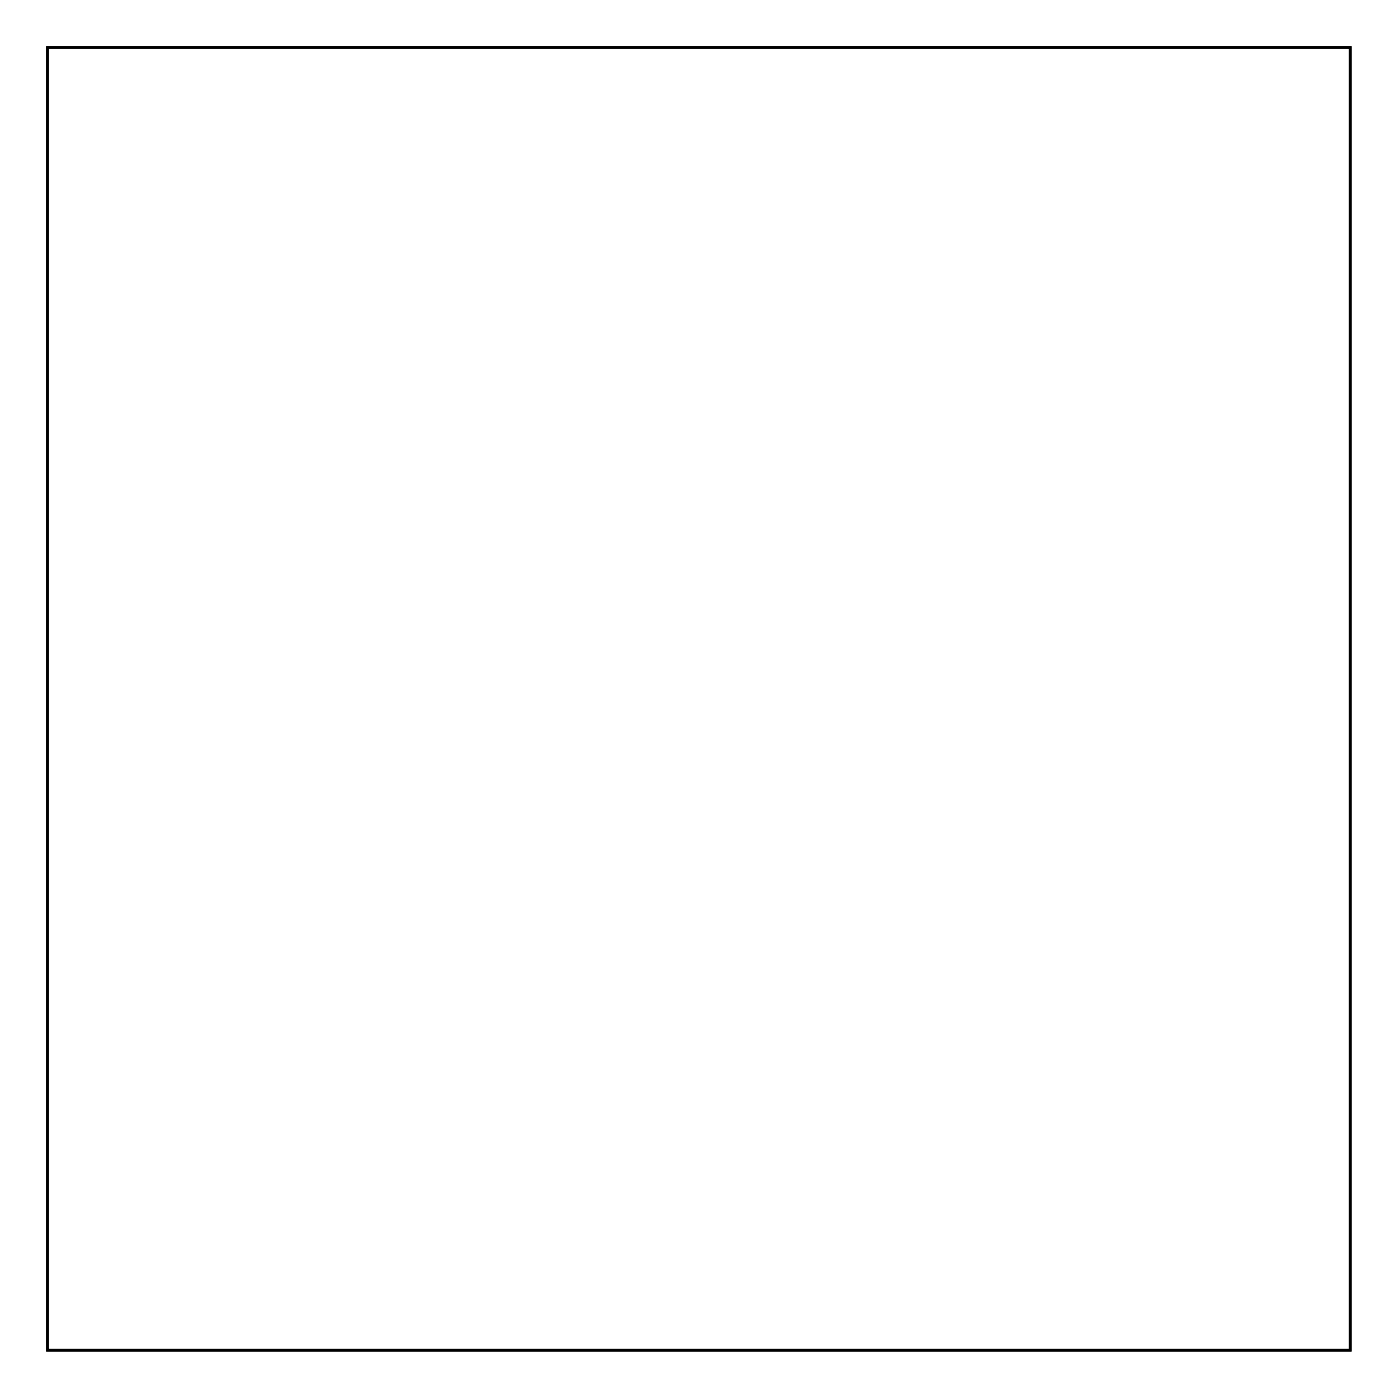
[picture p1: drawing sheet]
<svg xmlns="http://www.w3.org/2000/svg" width="107mm" height="107mm" viewBox="0 0 107 107" stroke-linecap="round" stroke-linejoin="round" font-family="sans-serif">
<path d="M3.6 3.6h99.8v99.8h-99.8z" fill="none" stroke="#000" stroke-width=".2"/>
<path d="M3.6 3.6v99.8h99.8v-99.8zM3.6 3.6h99.8v99.8h-99.8z" fill="#000"/>
<circle cx="11.8" cy="43.5" r=".35" fill="#fff"/>
<circle cx="11.8" cy="43.5" r=".35" fill="none" stroke="#fff" stroke-width=".55"/>
<circle cx="11.8" cy="49.5" r=".35" fill="#fff"/>
<circle cx="11.8" cy="49.5" r=".35" fill="none" stroke="#fff" stroke-width=".55"/>
<circle cx="26.7" cy="23.6" r=".35" fill="#fff"/>
<circle cx="26.7" cy="23.6" r=".35" fill="none" stroke="#fff" stroke-width=".55"/>
<circle cx="28.8" cy="17.6" r=".35" fill="#fff"/>
<circle cx="28.8" cy="17.6" r=".35" fill="none" stroke="#fff" stroke-width=".55"/>
<circle cx="52.3" cy="34.5" r=".35" fill="#fff"/>
<circle cx="52.3" cy="34.5" r=".35" fill="none" stroke="#fff" stroke-width=".55"/>
<circle cx="87.6" cy="47.1" r=".35" fill="#fff"/>
<circle cx="87.6" cy="47.1" r=".35" fill="none" stroke="#fff" stroke-width=".55"/>
<circle cx="65.3" cy="46.5" r=".35" fill="#fff"/>
<circle cx="65.3" cy="46.5" r=".35" fill="none" stroke="#fff" stroke-width=".55"/>
<circle cx="68.8" cy="57" r=".35" fill="#fff"/>
<circle cx="68.8" cy="57" r=".35" fill="none" stroke="#fff" stroke-width=".55"/>
<circle cx="66.8" cy="45.1" r=".35" fill="#fff"/>
<circle cx="66.8" cy="45.1" r=".35" fill="none" stroke="#fff" stroke-width=".55"/>
<circle cx="71.8" cy="58.5" r=".35" fill="#fff"/>
<circle cx="71.8" cy="58.5" r=".35" fill="none" stroke="#fff" stroke-width=".55"/>
<circle cx="59.8" cy="58.5" r=".35" fill="#fff"/>
<circle cx="59.8" cy="58.5" r=".35" fill="none" stroke="#fff" stroke-width=".55"/>
<circle cx="53.4" cy="58.5" r=".35" fill="#fff"/>
<circle cx="53.4" cy="58.5" r=".35" fill="none" stroke="#fff" stroke-width=".55"/>
<circle cx="42.8" cy="65.2" r=".53" fill="#fff"/>
<circle cx="42.8" cy="65.2" r=".53" fill="none" stroke="#fff" stroke-width=".51"/>
<circle cx="42.8" cy="70" r=".53" fill="#fff"/>
<circle cx="42.8" cy="70" r=".53" fill="none" stroke="#fff" stroke-width=".51"/>
<circle cx="87.8" cy="76.3" r=".53" fill="#fff"/>
<circle cx="87.8" cy="76.3" r=".53" fill="none" stroke="#fff" stroke-width=".51"/>
<circle cx="87.8" cy="81.1" r=".53" fill="#fff"/>
<circle cx="87.8" cy="81.1" r=".53" fill="none" stroke="#fff" stroke-width=".51"/>
<circle cx="47.3" cy="68" r=".64" fill="#fff"/>
<circle cx="47.3" cy="68" r=".64" fill="none" stroke="#fff" stroke-width=".76" stroke-linecap="butt"/>
<circle cx="47.3" cy="65.5" r=".64" fill="#fff"/>
<circle cx="47.3" cy="65.5" r=".64" fill="none" stroke="#fff" stroke-width=".76" stroke-linecap="butt"/>
<circle cx="45.1" cy="74.4" r=".64" fill="#fff"/>
<circle cx="45.1" cy="74.4" r=".64" fill="none" stroke="#fff" stroke-width=".76" stroke-linecap="butt"/>
<circle cx="47.7" cy="74.4" r=".64" fill="#fff"/>
<circle cx="47.7" cy="74.4" r=".64" fill="none" stroke="#fff" stroke-width=".76" stroke-linecap="butt"/>
<circle cx="92.1" cy="81.2" r=".64" fill="#fff"/>
<circle cx="92.1" cy="81.2" r=".64" fill="none" stroke="#fff" stroke-width=".76" stroke-linecap="butt"/>
<circle cx="94.6" cy="81.2" r=".64" fill="#fff"/>
<circle cx="94.6" cy="81.2" r=".64" fill="none" stroke="#fff" stroke-width=".76" stroke-linecap="butt"/>
<circle cx="94.6" cy="76.6" r=".64" fill="#fff"/>
<circle cx="94.6" cy="76.6" r=".64" fill="none" stroke="#fff" stroke-width=".76" stroke-linecap="butt"/>
<circle cx="92.1" cy="76.6" r=".64" fill="#fff"/>
<circle cx="92.1" cy="76.6" r=".64" fill="none" stroke="#fff" stroke-width=".76" stroke-linecap="butt"/>
<circle cx="97.9" cy="70.5" r=".74" fill="#fff"/>
<circle cx="97.9" cy="70.5" r=".74" fill="none" stroke="#fff" stroke-width=".76" stroke-linecap="butt"/>
<circle cx="97.9" cy="73.1" r=".74" fill="#fff"/>
<circle cx="97.9" cy="73.1" r=".74" fill="none" stroke="#fff" stroke-width=".76" stroke-linecap="butt"/>
<circle cx="97.9" cy="75.6" r=".74" fill="#fff"/>
<circle cx="97.9" cy="75.6" r=".74" fill="none" stroke="#fff" stroke-width=".76" stroke-linecap="butt"/>
<circle cx="97.9" cy="78.2" r=".74" fill="#fff"/>
<circle cx="97.9" cy="78.2" r=".74" fill="none" stroke="#fff" stroke-width=".76" stroke-linecap="butt"/>
<circle cx="97.9" cy="80.7" r=".74" fill="#fff"/>
<circle cx="97.9" cy="80.7" r=".74" fill="none" stroke="#fff" stroke-width=".76" stroke-linecap="butt"/>
<circle cx="97.9" cy="83.2" r=".74" fill="#fff"/>
<circle cx="97.9" cy="83.2" r=".74" fill="none" stroke="#fff" stroke-width=".76" stroke-linecap="butt"/>
<circle cx="97.9" cy="85.8" r=".74" fill="#fff"/>
<circle cx="97.9" cy="85.8" r=".74" fill="none" stroke="#fff" stroke-width=".76" stroke-linecap="butt"/>
<circle cx="97.9" cy="88.3" r=".74" fill="#fff"/>
<circle cx="97.9" cy="88.3" r=".74" fill="none" stroke="#fff" stroke-width=".76" stroke-linecap="butt"/>
<circle cx="97.9" cy="90.9" r=".74" fill="#fff"/>
<circle cx="97.9" cy="90.9" r=".74" fill="none" stroke="#fff" stroke-width=".76" stroke-linecap="butt"/>
<circle cx="68.8" cy="82.5" r=".74" fill="#fff"/>
<circle cx="68.8" cy="82.5" r=".74" fill="none" stroke="#fff" stroke-width=".76" stroke-linecap="butt"/>
<circle cx="68.8" cy="85.1" r=".74" fill="#fff"/>
<circle cx="68.8" cy="85.1" r=".74" fill="none" stroke="#fff" stroke-width=".76" stroke-linecap="butt"/>
<circle cx="68.8" cy="87.6" r=".74" fill="#fff"/>
<circle cx="68.8" cy="87.6" r=".74" fill="none" stroke="#fff" stroke-width=".76" stroke-linecap="butt"/>
<circle cx="68.8" cy="90.2" r=".74" fill="#fff"/>
<circle cx="68.8" cy="90.2" r=".74" fill="none" stroke="#fff" stroke-width=".76" stroke-linecap="butt"/>
<circle cx="68.8" cy="92.7" r=".74" fill="#fff"/>
<circle cx="68.8" cy="92.7" r=".74" fill="none" stroke="#fff" stroke-width=".76" stroke-linecap="butt"/>
<circle cx="41.8" cy="24" r=".74" fill="#fff"/>
<circle cx="41.8" cy="24" r=".74" fill="none" stroke="#fff" stroke-width=".76" stroke-linecap="butt"/>
<circle cx="39.3" cy="24" r=".74" fill="#fff"/>
<circle cx="39.3" cy="24" r=".74" fill="none" stroke="#fff" stroke-width=".76" stroke-linecap="butt"/>
<circle cx="92.6" cy="97.7" r=".74" fill="#fff"/>
<circle cx="92.6" cy="97.7" r=".74" fill="none" stroke="#fff" stroke-width=".76" stroke-linecap="butt"/>
<circle cx="90.1" cy="97.7" r=".74" fill="#fff"/>
<circle cx="90.1" cy="97.7" r=".74" fill="none" stroke="#fff" stroke-width=".76" stroke-linecap="butt"/>
<circle cx="87.6" cy="97.7" r=".74" fill="#fff"/>
<circle cx="87.6" cy="97.7" r=".74" fill="none" stroke="#fff" stroke-width=".76" stroke-linecap="butt"/>
<circle cx="85" cy="97.7" r=".74" fill="#fff"/>
<circle cx="85" cy="97.7" r=".74" fill="none" stroke="#fff" stroke-width=".76" stroke-linecap="butt"/>
<circle cx="34" cy="94.3" r=".74" fill="#fff"/>
<circle cx="34" cy="94.3" r=".74" fill="none" stroke="#fff" stroke-width=".76" stroke-linecap="butt"/>
<circle cx="31.5" cy="94.3" r=".74" fill="#fff"/>
<circle cx="31.5" cy="94.3" r=".74" fill="none" stroke="#fff" stroke-width=".76" stroke-linecap="butt"/>
<circle cx="29" cy="94.3" r=".74" fill="#fff"/>
<circle cx="29" cy="94.3" r=".74" fill="none" stroke="#fff" stroke-width=".76" stroke-linecap="butt"/>
<circle cx="26.4" cy="94.3" r=".74" fill="#fff"/>
<circle cx="26.4" cy="94.3" r=".74" fill="none" stroke="#fff" stroke-width=".76" stroke-linecap="butt"/>
<circle cx="70.3" cy="63" r=".74" fill="#fff"/>
<circle cx="70.3" cy="63" r=".74" fill="none" stroke="#fff" stroke-width=".76" stroke-linecap="butt"/>
<circle cx="70.3" cy="65.6" r=".74" fill="#fff"/>
<circle cx="70.3" cy="65.6" r=".74" fill="none" stroke="#fff" stroke-width=".76" stroke-linecap="butt"/>
<circle cx="70.3" cy="68.1" r=".74" fill="#fff"/>
<circle cx="70.3" cy="68.1" r=".74" fill="none" stroke="#fff" stroke-width=".76" stroke-linecap="butt"/>
<circle cx="70.3" cy="70.7" r=".74" fill="#fff"/>
<circle cx="70.3" cy="70.7" r=".74" fill="none" stroke="#fff" stroke-width=".76" stroke-linecap="butt"/>
<circle cx="38.3" cy="18.5" r=".61" fill="#fff"/>
<circle cx="38.3" cy="18.5" r=".61" fill="none" stroke="#fff" stroke-width=".76" stroke-linecap="butt"/>
<circle cx="35.8" cy="18.5" r=".61" fill="#fff"/>
<circle cx="35.8" cy="18.5" r=".61" fill="none" stroke="#fff" stroke-width=".76" stroke-linecap="butt"/>
<circle cx="35.8" cy="16.5" r=".61" fill="#fff"/>
<circle cx="35.8" cy="16.5" r=".61" fill="none" stroke="#fff" stroke-width=".76" stroke-linecap="butt"/>
<circle cx="38.3" cy="16.5" r=".61" fill="#fff"/>
<circle cx="38.3" cy="16.5" r=".61" fill="none" stroke="#fff" stroke-width=".76" stroke-linecap="butt"/>
<circle cx="43.1" cy="13.8" r="1.35" fill="#fff"/>
<circle cx="43.1" cy="13.8" r="1.35" fill="none" stroke="#fff" stroke-width=".76" stroke-linecap="butt"/>
<circle cx="31" cy="13.8" r="1.35" fill="#fff"/>
<circle cx="31" cy="13.8" r="1.35" fill="none" stroke="#fff" stroke-width=".76" stroke-linecap="butt"/>
<circle cx="14.9" cy="16.1" r=".7" fill="#fff"/>
<circle cx="14.9" cy="16.1" r=".7" fill="none" stroke="#fff" stroke-width=".74" stroke-linecap="butt"/>
<circle cx="17.3" cy="16.1" r=".7" fill="#fff"/>
<circle cx="17.3" cy="16.1" r=".7" fill="none" stroke="#fff" stroke-width=".74" stroke-linecap="butt"/>
<circle cx="19.6" cy="16.1" r=".7" fill="#fff"/>
<circle cx="19.6" cy="16.1" r=".7" fill="none" stroke="#fff" stroke-width=".74" stroke-linecap="butt"/>
<circle cx="21.9" cy="16.1" r=".7" fill="#fff"/>
<circle cx="21.9" cy="16.1" r=".7" fill="none" stroke="#fff" stroke-width=".74" stroke-linecap="butt"/>
<circle cx="24.2" cy="13.7" r="1.23" fill="#fff"/>
<circle cx="24.2" cy="13.7" r="1.23" fill="none" stroke="#fff" stroke-width=".51"/>
<circle cx="12.6" cy="13.7" r="1.23" fill="#fff"/>
<circle cx="12.6" cy="13.7" r="1.23" fill="none" stroke="#fff" stroke-width=".51"/>
<circle cx="16.2" cy="13.6" r=".55" fill="#fff"/>
<circle cx="16.2" cy="13.6" r=".55" fill="none" stroke="#fff" stroke-width=".25"/>
<circle cx="20.7" cy="13.6" r=".55" fill="#fff"/>
<circle cx="20.7" cy="13.6" r=".55" fill="none" stroke="#fff" stroke-width=".25"/>
<circle cx="100.3" cy="6.9" r="1.6" fill="#fff"/>
<circle cx="100.3" cy="6.9" r="1.6" fill="none" stroke="#fff" stroke-width=".25"/>
<circle cx="53.5" cy="100.4" r="1.6" fill="#fff"/>
<circle cx="53.5" cy="100.4" r="1.6" fill="none" stroke="#fff" stroke-width=".25"/>
<circle cx="59.9" cy="49.5" r="1.6" fill="#fff"/>
<circle cx="59.9" cy="49.5" r="1.6" fill="none" stroke="#fff" stroke-width=".25"/>
<circle cx="7.3" cy="60" r="1.6" fill="#fff"/>
<circle cx="7.3" cy="60" r="1.6" fill="none" stroke="#fff" stroke-width=".25"/>
<circle cx="100.3" cy="60" r="1.6" fill="#fff"/>
<circle cx="100.3" cy="60" r="1.6" fill="none" stroke="#fff" stroke-width=".25"/>
<circle cx="100.3" cy="99.7" r="1.6" fill="#fff"/>
<circle cx="100.3" cy="99.7" r="1.6" fill="none" stroke="#fff" stroke-width=".25"/>
<circle cx="7.3" cy="99.7" r="1.6" fill="#fff"/>
<circle cx="7.3" cy="99.7" r="1.6" fill="none" stroke="#fff" stroke-width=".25"/>
<circle cx="47.8" cy="7.5" r="1.6" fill="#fff"/>
<circle cx="47.8" cy="7.5" r="1.6" fill="none" stroke="#fff" stroke-width=".25"/>
<circle cx="7.3" cy="6.9" r="1.6" fill="#fff"/>
<circle cx="7.3" cy="6.9" r="1.6" fill="none" stroke="#fff" stroke-width=".25"/>
<circle cx="61.3" cy="30" r=".74" fill="#fff"/>
<circle cx="61.3" cy="30" r=".74" fill="none" stroke="#fff" stroke-width=".76" stroke-linecap="butt"/>
<circle cx="61.3" cy="32.6" r=".74" fill="#fff"/>
<circle cx="61.3" cy="32.6" r=".74" fill="none" stroke="#fff" stroke-width=".76" stroke-linecap="butt"/>
<circle cx="97.3" cy="33" r=".74" fill="#fff"/>
<circle cx="97.3" cy="33" r=".74" fill="none" stroke="#fff" stroke-width=".76" stroke-linecap="butt"/>
<circle cx="94.8" cy="33" r=".74" fill="#fff"/>
<circle cx="94.8" cy="33" r=".74" fill="none" stroke="#fff" stroke-width=".76" stroke-linecap="butt"/>
<path d="M74.1 29.4h1.4v1.3h-1.4z" fill="#fff"/>
<path d="M74.1 29.4h1.4v1.3h-1.4z" fill="none" stroke="#fff" stroke-width=".69" stroke-linecap="butt"/>
<circle cx="74.8" cy="30" r=".7" fill="#fff"/>
<circle cx="74.8" cy="30" r=".7" fill="none" stroke="#fff" stroke-width=".69" stroke-linecap="butt"/>
<circle cx="74.8" cy="37.7" r=".71" fill="#fff"/>
<circle cx="74.8" cy="37.7" r=".71" fill="none" stroke="#fff" stroke-width=".69" stroke-linecap="butt"/>
<circle cx="77.3" cy="30" r=".71" fill="#fff"/>
<circle cx="77.3" cy="30" r=".71" fill="none" stroke="#fff" stroke-width=".69" stroke-linecap="butt"/>
<circle cx="77.3" cy="37.7" r=".71" fill="#fff"/>
<circle cx="77.3" cy="37.7" r=".71" fill="none" stroke="#fff" stroke-width=".69" stroke-linecap="butt"/>
<circle cx="79.9" cy="30" r=".71" fill="#fff"/>
<circle cx="79.9" cy="30" r=".71" fill="none" stroke="#fff" stroke-width=".69" stroke-linecap="butt"/>
<circle cx="79.9" cy="37.7" r=".71" fill="#fff"/>
<circle cx="79.9" cy="37.7" r=".71" fill="none" stroke="#fff" stroke-width=".69" stroke-linecap="butt"/>
<path d="M80 23.3h1.6v1.5h-1.6z" fill="#fff"/>
<path d="M80 23.3h1.6v1.5h-1.6z" fill="none" stroke="#fff" stroke-width=".76" stroke-linecap="butt"/>
<circle cx="80.8" cy="24" r=".79" fill="#fff"/>
<circle cx="80.8" cy="24" r=".79" fill="none" stroke="#fff" stroke-width=".76" stroke-linecap="butt"/>
<circle cx="88.4" cy="24" r=".79" fill="#fff"/>
<circle cx="88.4" cy="24" r=".79" fill="none" stroke="#fff" stroke-width=".76" stroke-linecap="butt"/>
<circle cx="53.8" cy="30" r=".74" fill="#fff"/>
<circle cx="53.8" cy="30" r=".74" fill="none" stroke="#fff" stroke-width=".76" stroke-linecap="butt"/>
<circle cx="51.3" cy="30" r=".74" fill="#fff"/>
<circle cx="51.3" cy="30" r=".74" fill="none" stroke="#fff" stroke-width=".76" stroke-linecap="butt"/>
<circle cx="38.8" cy="31.5" r=".74" fill="#fff"/>
<circle cx="38.8" cy="31.5" r=".74" fill="none" stroke="#fff" stroke-width=".76" stroke-linecap="butt"/>
<circle cx="36.3" cy="31.5" r=".74" fill="#fff"/>
<circle cx="36.3" cy="31.5" r=".74" fill="none" stroke="#fff" stroke-width=".76" stroke-linecap="butt"/>
<circle cx="68.8" cy="75" r=".64" fill="#fff"/>
<circle cx="68.8" cy="75" r=".64" fill="none" stroke="#fff" stroke-width=".76" stroke-linecap="butt"/>
<circle cx="68.8" cy="77.6" r=".64" fill="#fff"/>
<circle cx="68.8" cy="77.6" r=".64" fill="none" stroke="#fff" stroke-width=".76" stroke-linecap="butt"/>
<circle cx="22.3" cy="57" r=".64" fill="#fff"/>
<circle cx="22.3" cy="57" r=".64" fill="none" stroke="#fff" stroke-width=".76" stroke-linecap="butt"/>
<circle cx="22.3" cy="62.1" r=".64" fill="#fff"/>
<circle cx="22.3" cy="62.1" r=".64" fill="none" stroke="#fff" stroke-width=".76" stroke-linecap="butt"/>
<circle cx="84.8" cy="16.3" r=".92" fill="#fff"/>
<circle cx="84.8" cy="16.3" r=".92" fill="none" stroke="#fff" stroke-width=".7" stroke-linecap="butt"/>
<circle cx="92.3" cy="16.3" r=".92" fill="#fff"/>
<circle cx="92.3" cy="16.3" r=".92" fill="none" stroke="#fff" stroke-width=".7" stroke-linecap="butt"/>
<circle cx="77.3" cy="16.3" r=".92" fill="#fff"/>
<circle cx="77.3" cy="16.3" r=".92" fill="none" stroke="#fff" stroke-width=".7" stroke-linecap="butt"/>
<circle cx="79.8" cy="18.9" r=".92" fill="#fff"/>
<circle cx="79.8" cy="18.9" r=".92" fill="none" stroke="#fff" stroke-width=".7" stroke-linecap="butt"/>
<circle cx="89.8" cy="18.9" r=".92" fill="#fff"/>
<circle cx="89.8" cy="18.9" r=".92" fill="none" stroke="#fff" stroke-width=".7" stroke-linecap="butt"/>
<circle cx="79.8" cy="6.4" r=".92" fill="#fff"/>
<circle cx="79.8" cy="6.4" r=".92" fill="none" stroke="#fff" stroke-width=".7" stroke-linecap="butt"/>
<circle cx="89.8" cy="6.4" r=".92" fill="#fff"/>
<circle cx="89.8" cy="6.4" r=".92" fill="none" stroke="#fff" stroke-width=".7" stroke-linecap="butt"/>
<circle cx="62.3" cy="16.3" r=".92" fill="#fff"/>
<circle cx="62.3" cy="16.3" r=".92" fill="none" stroke="#fff" stroke-width=".7" stroke-linecap="butt"/>
<circle cx="69.8" cy="16.3" r=".92" fill="#fff"/>
<circle cx="69.8" cy="16.3" r=".92" fill="none" stroke="#fff" stroke-width=".7" stroke-linecap="butt"/>
<circle cx="54.8" cy="16.3" r=".92" fill="#fff"/>
<circle cx="54.8" cy="16.3" r=".92" fill="none" stroke="#fff" stroke-width=".7" stroke-linecap="butt"/>
<circle cx="57.3" cy="18.9" r=".92" fill="#fff"/>
<circle cx="57.3" cy="18.9" r=".92" fill="none" stroke="#fff" stroke-width=".7" stroke-linecap="butt"/>
<circle cx="67.3" cy="18.9" r=".92" fill="#fff"/>
<circle cx="67.3" cy="18.9" r=".92" fill="none" stroke="#fff" stroke-width=".7" stroke-linecap="butt"/>
<circle cx="57.3" cy="6.4" r=".92" fill="#fff"/>
<circle cx="57.3" cy="6.4" r=".92" fill="none" stroke="#fff" stroke-width=".7" stroke-linecap="butt"/>
<circle cx="67.3" cy="6.4" r=".92" fill="#fff"/>
<circle cx="67.3" cy="6.4" r=".92" fill="none" stroke="#fff" stroke-width=".7" stroke-linecap="butt"/>
<circle cx="67.4" cy="24" r=".7" fill="#fff"/>
<circle cx="67.4" cy="24" r=".7" fill="none" stroke="#fff" stroke-width=".76" stroke-linecap="butt"/>
<circle cx="67.4" cy="34.2" r=".7" fill="#fff"/>
<circle cx="67.4" cy="34.2" r=".7" fill="none" stroke="#fff" stroke-width=".76" stroke-linecap="butt"/>
<circle cx="92.8" cy="47.7" r=".74" fill="#fff"/>
<circle cx="92.8" cy="47.7" r=".74" fill="none" stroke="#fff" stroke-width=".76" stroke-linecap="butt"/>
<circle cx="92.8" cy="50.3" r=".74" fill="#fff"/>
<circle cx="92.8" cy="50.3" r=".74" fill="none" stroke="#fff" stroke-width=".76" stroke-linecap="butt"/>
<circle cx="92.8" cy="52.8" r=".74" fill="#fff"/>
<circle cx="92.8" cy="52.8" r=".74" fill="none" stroke="#fff" stroke-width=".76" stroke-linecap="butt"/>
<circle cx="92.8" cy="55.4" r=".74" fill="#fff"/>
<circle cx="92.8" cy="55.4" r=".74" fill="none" stroke="#fff" stroke-width=".76" stroke-linecap="butt"/>
<circle cx="92.8" cy="57.9" r=".74" fill="#fff"/>
<circle cx="92.8" cy="57.9" r=".74" fill="none" stroke="#fff" stroke-width=".76" stroke-linecap="butt"/>
<circle cx="92.8" cy="60.4" r=".74" fill="#fff"/>
<circle cx="92.8" cy="60.4" r=".74" fill="none" stroke="#fff" stroke-width=".76" stroke-linecap="butt"/>
<circle cx="49.3" cy="39.7" r=".74" fill="#fff"/>
<circle cx="49.3" cy="39.7" r=".74" fill="none" stroke="#fff" stroke-width=".76" stroke-linecap="butt"/>
<circle cx="49.3" cy="42.3" r=".74" fill="#fff"/>
<circle cx="49.3" cy="42.3" r=".74" fill="none" stroke="#fff" stroke-width=".76" stroke-linecap="butt"/>
<circle cx="49.3" cy="44.8" r=".74" fill="#fff"/>
<circle cx="49.3" cy="44.8" r=".74" fill="none" stroke="#fff" stroke-width=".76" stroke-linecap="butt"/>
<circle cx="49.3" cy="47.4" r=".74" fill="#fff"/>
<circle cx="49.3" cy="47.4" r=".74" fill="none" stroke="#fff" stroke-width=".76" stroke-linecap="butt"/>
<circle cx="49.3" cy="49.9" r=".74" fill="#fff"/>
<circle cx="49.3" cy="49.9" r=".74" fill="none" stroke="#fff" stroke-width=".76" stroke-linecap="butt"/>
<circle cx="49.3" cy="52.4" r=".74" fill="#fff"/>
<circle cx="49.3" cy="52.4" r=".74" fill="none" stroke="#fff" stroke-width=".76" stroke-linecap="butt"/>
<circle cx="87.9" cy="60.4" r=".64" fill="#fff"/>
<circle cx="87.9" cy="60.4" r=".64" fill="none" stroke="#fff" stroke-width=".76" stroke-linecap="butt"/>
<circle cx="87.9" cy="55.3" r=".64" fill="#fff"/>
<circle cx="87.9" cy="55.3" r=".64" fill="none" stroke="#fff" stroke-width=".76" stroke-linecap="butt"/>
<circle cx="43.3" cy="51" r=".64" fill="#fff"/>
<circle cx="43.3" cy="51" r=".64" fill="none" stroke="#fff" stroke-width=".76" stroke-linecap="butt"/>
<circle cx="43.3" cy="46" r=".64" fill="#fff"/>
<circle cx="43.3" cy="46" r=".64" fill="none" stroke="#fff" stroke-width=".76" stroke-linecap="butt"/>
<circle cx="17.8" cy="86.8" r=".74" fill="#fff"/>
<circle cx="17.8" cy="86.8" r=".74" fill="none" stroke="#fff" stroke-width=".76" stroke-linecap="butt"/>
<circle cx="17.8" cy="84.3" r=".74" fill="#fff"/>
<circle cx="17.8" cy="84.3" r=".74" fill="none" stroke="#fff" stroke-width=".76" stroke-linecap="butt"/>
<circle cx="17.8" cy="81.7" r=".74" fill="#fff"/>
<circle cx="17.8" cy="81.7" r=".74" fill="none" stroke="#fff" stroke-width=".76" stroke-linecap="butt"/>
<circle cx="17.8" cy="79.2" r=".74" fill="#fff"/>
<circle cx="17.8" cy="79.2" r=".74" fill="none" stroke="#fff" stroke-width=".76" stroke-linecap="butt"/>
<circle cx="17.8" cy="76.7" r=".74" fill="#fff"/>
<circle cx="17.8" cy="76.7" r=".74" fill="none" stroke="#fff" stroke-width=".76" stroke-linecap="butt"/>
<circle cx="17.8" cy="74.1" r=".74" fill="#fff"/>
<circle cx="17.8" cy="74.1" r=".74" fill="none" stroke="#fff" stroke-width=".76" stroke-linecap="butt"/>
<circle cx="17.8" cy="71.6" r=".74" fill="#fff"/>
<circle cx="17.8" cy="71.6" r=".74" fill="none" stroke="#fff" stroke-width=".76" stroke-linecap="butt"/>
<circle cx="17.8" cy="69" r=".74" fill="#fff"/>
<circle cx="17.8" cy="69" r=".74" fill="none" stroke="#fff" stroke-width=".76" stroke-linecap="butt"/>
<circle cx="20.8" cy="86.8" r=".74" fill="#fff"/>
<circle cx="20.8" cy="86.8" r=".74" fill="none" stroke="#fff" stroke-width=".76" stroke-linecap="butt"/>
<circle cx="20.8" cy="84.3" r=".74" fill="#fff"/>
<circle cx="20.8" cy="84.3" r=".74" fill="none" stroke="#fff" stroke-width=".76" stroke-linecap="butt"/>
<circle cx="20.8" cy="81.7" r=".74" fill="#fff"/>
<circle cx="20.8" cy="81.7" r=".74" fill="none" stroke="#fff" stroke-width=".76" stroke-linecap="butt"/>
<circle cx="20.8" cy="79.2" r=".74" fill="#fff"/>
<circle cx="20.8" cy="79.2" r=".74" fill="none" stroke="#fff" stroke-width=".76" stroke-linecap="butt"/>
<circle cx="20.8" cy="76.7" r=".74" fill="#fff"/>
<circle cx="20.8" cy="76.7" r=".74" fill="none" stroke="#fff" stroke-width=".76" stroke-linecap="butt"/>
<circle cx="20.8" cy="74.1" r=".74" fill="#fff"/>
<circle cx="20.8" cy="74.1" r=".74" fill="none" stroke="#fff" stroke-width=".76" stroke-linecap="butt"/>
<circle cx="20.8" cy="71.6" r=".74" fill="#fff"/>
<circle cx="20.8" cy="71.6" r=".74" fill="none" stroke="#fff" stroke-width=".76" stroke-linecap="butt"/>
<circle cx="20.8" cy="69" r=".74" fill="#fff"/>
<circle cx="20.8" cy="69" r=".74" fill="none" stroke="#fff" stroke-width=".76" stroke-linecap="butt"/>
<path d="M51.6 85.5h1.5v1.5h-1.5z" fill="#fff"/>
<path d="M51.6 85.5h1.5v1.5h-1.5z" fill="none" stroke="#fff" stroke-width=".69" stroke-linecap="butt"/>
<circle cx="54.9" cy="86.2" r=".72" fill="#fff"/>
<circle cx="54.9" cy="86.2" r=".72" fill="none" stroke="#fff" stroke-width=".69" stroke-linecap="butt"/>
<circle cx="54.9" cy="83.7" r=".72" fill="#fff"/>
<circle cx="54.9" cy="83.7" r=".72" fill="none" stroke="#fff" stroke-width=".69" stroke-linecap="butt"/>
<circle cx="54.9" cy="81.2" r=".72" fill="#fff"/>
<circle cx="54.9" cy="81.2" r=".72" fill="none" stroke="#fff" stroke-width=".69" stroke-linecap="butt"/>
<circle cx="54.9" cy="78.6" r=".72" fill="#fff"/>
<circle cx="54.9" cy="78.6" r=".72" fill="none" stroke="#fff" stroke-width=".69" stroke-linecap="butt"/>
<circle cx="54.9" cy="76.1" r=".72" fill="#fff"/>
<circle cx="54.9" cy="76.1" r=".72" fill="none" stroke="#fff" stroke-width=".69" stroke-linecap="butt"/>
<circle cx="54.9" cy="73.5" r=".72" fill="#fff"/>
<circle cx="54.9" cy="73.5" r=".72" fill="none" stroke="#fff" stroke-width=".69" stroke-linecap="butt"/>
<circle cx="54.9" cy="71" r=".72" fill="#fff"/>
<circle cx="54.9" cy="71" r=".72" fill="none" stroke="#fff" stroke-width=".69" stroke-linecap="butt"/>
<circle cx="54.9" cy="68.5" r=".72" fill="#fff"/>
<circle cx="54.9" cy="68.5" r=".72" fill="none" stroke="#fff" stroke-width=".69" stroke-linecap="butt"/>
<circle cx="52.4" cy="86.2" r=".72" fill="#fff"/>
<circle cx="52.4" cy="86.2" r=".72" fill="none" stroke="#fff" stroke-width=".69" stroke-linecap="butt"/>
<circle cx="52.4" cy="83.7" r=".72" fill="#fff"/>
<circle cx="52.4" cy="83.7" r=".72" fill="none" stroke="#fff" stroke-width=".69" stroke-linecap="butt"/>
<circle cx="52.4" cy="81.2" r=".72" fill="#fff"/>
<circle cx="52.4" cy="81.2" r=".72" fill="none" stroke="#fff" stroke-width=".69" stroke-linecap="butt"/>
<circle cx="52.4" cy="78.6" r=".72" fill="#fff"/>
<circle cx="52.4" cy="78.6" r=".72" fill="none" stroke="#fff" stroke-width=".69" stroke-linecap="butt"/>
<circle cx="52.4" cy="76.1" r=".72" fill="#fff"/>
<circle cx="52.4" cy="76.1" r=".72" fill="none" stroke="#fff" stroke-width=".69" stroke-linecap="butt"/>
<circle cx="52.4" cy="73.5" r=".72" fill="#fff"/>
<circle cx="52.4" cy="73.5" r=".72" fill="none" stroke="#fff" stroke-width=".69" stroke-linecap="butt"/>
<circle cx="52.4" cy="71" r=".72" fill="#fff"/>
<circle cx="52.4" cy="71" r=".72" fill="none" stroke="#fff" stroke-width=".69" stroke-linecap="butt"/>
<circle cx="52.4" cy="68.5" r=".72" fill="#fff"/>
<circle cx="52.4" cy="68.5" r=".72" fill="none" stroke="#fff" stroke-width=".69" stroke-linecap="butt"/>
<circle cx="65.8" cy="66" r=".74" fill="#fff"/>
<circle cx="65.8" cy="66" r=".74" fill="none" stroke="#fff" stroke-width=".76" stroke-linecap="butt"/>
<circle cx="65.8" cy="63.5" r=".74" fill="#fff"/>
<circle cx="65.8" cy="63.5" r=".74" fill="none" stroke="#fff" stroke-width=".76" stroke-linecap="butt"/>
<circle cx="65.8" cy="61" r=".74" fill="#fff"/>
<circle cx="65.8" cy="61" r=".74" fill="none" stroke="#fff" stroke-width=".76" stroke-linecap="butt"/>
<circle cx="65.8" cy="58.4" r=".74" fill="#fff"/>
<circle cx="65.8" cy="58.4" r=".74" fill="none" stroke="#fff" stroke-width=".76" stroke-linecap="butt"/>
<path d="M81.7 57.8h1.4v1.4h-1.4z" fill="#fff"/>
<path d="M81.7 57.8h1.4v1.4h-1.4z" fill="none" stroke="#fff" stroke-width=".76" stroke-linecap="butt"/>
<circle cx="82.4" cy="58.5" r=".7" fill="#fff"/>
<circle cx="82.4" cy="58.5" r=".7" fill="none" stroke="#fff" stroke-width=".76" stroke-linecap="butt"/>
<circle cx="74.8" cy="58.5" r=".7" fill="#fff"/>
<circle cx="74.8" cy="58.5" r=".7" fill="none" stroke="#fff" stroke-width=".76" stroke-linecap="butt"/>
<circle cx="82.4" cy="61" r=".7" fill="#fff"/>
<circle cx="82.4" cy="61" r=".7" fill="none" stroke="#fff" stroke-width=".76" stroke-linecap="butt"/>
<circle cx="74.8" cy="61" r=".7" fill="#fff"/>
<circle cx="74.8" cy="61" r=".7" fill="none" stroke="#fff" stroke-width=".76" stroke-linecap="butt"/>
<circle cx="82.4" cy="63.5" r=".7" fill="#fff"/>
<circle cx="82.4" cy="63.5" r=".7" fill="none" stroke="#fff" stroke-width=".76" stroke-linecap="butt"/>
<circle cx="74.8" cy="63.5" r=".7" fill="#fff"/>
<circle cx="74.8" cy="63.5" r=".7" fill="none" stroke="#fff" stroke-width=".76" stroke-linecap="butt"/>
<circle cx="82.4" cy="66.1" r=".7" fill="#fff"/>
<circle cx="82.4" cy="66.1" r=".7" fill="none" stroke="#fff" stroke-width=".76" stroke-linecap="butt"/>
<circle cx="74.8" cy="66.1" r=".7" fill="#fff"/>
<circle cx="74.8" cy="66.1" r=".7" fill="none" stroke="#fff" stroke-width=".76" stroke-linecap="butt"/>
<circle cx="82.4" cy="68.6" r=".7" fill="#fff"/>
<circle cx="82.4" cy="68.6" r=".7" fill="none" stroke="#fff" stroke-width=".76" stroke-linecap="butt"/>
<circle cx="74.8" cy="68.6" r=".7" fill="#fff"/>
<circle cx="74.8" cy="68.6" r=".7" fill="none" stroke="#fff" stroke-width=".76" stroke-linecap="butt"/>
<circle cx="82.4" cy="71.2" r=".7" fill="#fff"/>
<circle cx="82.4" cy="71.2" r=".7" fill="none" stroke="#fff" stroke-width=".76" stroke-linecap="butt"/>
<circle cx="74.8" cy="71.2" r=".7" fill="#fff"/>
<circle cx="74.8" cy="71.2" r=".7" fill="none" stroke="#fff" stroke-width=".76" stroke-linecap="butt"/>
<circle cx="82.4" cy="73.7" r=".7" fill="#fff"/>
<circle cx="82.4" cy="73.7" r=".7" fill="none" stroke="#fff" stroke-width=".76" stroke-linecap="butt"/>
<circle cx="74.8" cy="73.7" r=".7" fill="#fff"/>
<circle cx="74.8" cy="73.7" r=".7" fill="none" stroke="#fff" stroke-width=".76" stroke-linecap="butt"/>
<circle cx="82.4" cy="76.2" r=".7" fill="#fff"/>
<circle cx="82.4" cy="76.2" r=".7" fill="none" stroke="#fff" stroke-width=".76" stroke-linecap="butt"/>
<circle cx="74.8" cy="76.2" r=".7" fill="#fff"/>
<circle cx="74.8" cy="76.2" r=".7" fill="none" stroke="#fff" stroke-width=".76" stroke-linecap="butt"/>
<circle cx="82.4" cy="78.8" r=".7" fill="#fff"/>
<circle cx="82.4" cy="78.8" r=".7" fill="none" stroke="#fff" stroke-width=".76" stroke-linecap="butt"/>
<circle cx="74.8" cy="78.8" r=".7" fill="#fff"/>
<circle cx="74.8" cy="78.8" r=".7" fill="none" stroke="#fff" stroke-width=".76" stroke-linecap="butt"/>
<circle cx="82.4" cy="81.3" r=".7" fill="#fff"/>
<circle cx="82.4" cy="81.3" r=".7" fill="none" stroke="#fff" stroke-width=".76" stroke-linecap="butt"/>
<circle cx="74.8" cy="81.3" r=".7" fill="#fff"/>
<circle cx="74.8" cy="81.3" r=".7" fill="none" stroke="#fff" stroke-width=".76" stroke-linecap="butt"/>
<circle cx="82.4" cy="83.9" r=".7" fill="#fff"/>
<circle cx="82.4" cy="83.9" r=".7" fill="none" stroke="#fff" stroke-width=".76" stroke-linecap="butt"/>
<circle cx="74.8" cy="83.9" r=".7" fill="#fff"/>
<circle cx="74.8" cy="83.9" r=".7" fill="none" stroke="#fff" stroke-width=".76" stroke-linecap="butt"/>
<circle cx="82.4" cy="86.4" r=".7" fill="#fff"/>
<circle cx="82.4" cy="86.4" r=".7" fill="none" stroke="#fff" stroke-width=".76" stroke-linecap="butt"/>
<circle cx="74.8" cy="86.4" r=".7" fill="#fff"/>
<circle cx="74.8" cy="86.4" r=".7" fill="none" stroke="#fff" stroke-width=".76" stroke-linecap="butt"/>
<circle cx="82.4" cy="88.9" r=".7" fill="#fff"/>
<circle cx="82.4" cy="88.9" r=".7" fill="none" stroke="#fff" stroke-width=".76" stroke-linecap="butt"/>
<circle cx="74.8" cy="88.9" r=".7" fill="#fff"/>
<circle cx="74.8" cy="88.9" r=".7" fill="none" stroke="#fff" stroke-width=".76" stroke-linecap="butt"/>
<circle cx="82.4" cy="91.5" r=".7" fill="#fff"/>
<circle cx="82.4" cy="91.5" r=".7" fill="none" stroke="#fff" stroke-width=".76" stroke-linecap="butt"/>
<circle cx="74.8" cy="91.5" r=".7" fill="#fff"/>
<circle cx="74.8" cy="91.5" r=".7" fill="none" stroke="#fff" stroke-width=".76" stroke-linecap="butt"/>
<path d="M36.7 42.7h1.4v1.4h-1.4z" fill="#fff"/>
<path d="M36.7 42.7h1.4v1.4h-1.4z" fill="none" stroke="#fff" stroke-width=".76" stroke-linecap="butt"/>
<circle cx="37.4" cy="43.4" r=".7" fill="#fff"/>
<circle cx="37.4" cy="43.4" r=".7" fill="none" stroke="#fff" stroke-width=".76" stroke-linecap="butt"/>
<circle cx="29.8" cy="43.4" r=".7" fill="#fff"/>
<circle cx="29.8" cy="43.4" r=".7" fill="none" stroke="#fff" stroke-width=".76" stroke-linecap="butt"/>
<circle cx="37.4" cy="46" r=".7" fill="#fff"/>
<circle cx="37.4" cy="46" r=".7" fill="none" stroke="#fff" stroke-width=".76" stroke-linecap="butt"/>
<circle cx="29.8" cy="46" r=".7" fill="#fff"/>
<circle cx="29.8" cy="46" r=".7" fill="none" stroke="#fff" stroke-width=".76" stroke-linecap="butt"/>
<circle cx="37.4" cy="48.5" r=".7" fill="#fff"/>
<circle cx="37.4" cy="48.5" r=".7" fill="none" stroke="#fff" stroke-width=".76" stroke-linecap="butt"/>
<circle cx="29.8" cy="48.5" r=".7" fill="#fff"/>
<circle cx="29.8" cy="48.5" r=".7" fill="none" stroke="#fff" stroke-width=".76" stroke-linecap="butt"/>
<circle cx="37.4" cy="51" r=".7" fill="#fff"/>
<circle cx="37.4" cy="51" r=".7" fill="none" stroke="#fff" stroke-width=".76" stroke-linecap="butt"/>
<circle cx="29.8" cy="51" r=".7" fill="#fff"/>
<circle cx="29.8" cy="51" r=".7" fill="none" stroke="#fff" stroke-width=".76" stroke-linecap="butt"/>
<circle cx="37.4" cy="53.6" r=".7" fill="#fff"/>
<circle cx="37.4" cy="53.6" r=".7" fill="none" stroke="#fff" stroke-width=".76" stroke-linecap="butt"/>
<circle cx="29.8" cy="53.6" r=".7" fill="#fff"/>
<circle cx="29.8" cy="53.6" r=".7" fill="none" stroke="#fff" stroke-width=".76" stroke-linecap="butt"/>
<circle cx="37.4" cy="56.1" r=".7" fill="#fff"/>
<circle cx="37.4" cy="56.1" r=".7" fill="none" stroke="#fff" stroke-width=".76" stroke-linecap="butt"/>
<circle cx="29.8" cy="56.1" r=".7" fill="#fff"/>
<circle cx="29.8" cy="56.1" r=".7" fill="none" stroke="#fff" stroke-width=".76" stroke-linecap="butt"/>
<circle cx="37.4" cy="58.7" r=".7" fill="#fff"/>
<circle cx="37.4" cy="58.7" r=".7" fill="none" stroke="#fff" stroke-width=".76" stroke-linecap="butt"/>
<circle cx="29.8" cy="58.7" r=".7" fill="#fff"/>
<circle cx="29.8" cy="58.7" r=".7" fill="none" stroke="#fff" stroke-width=".76" stroke-linecap="butt"/>
<circle cx="37.4" cy="61.2" r=".7" fill="#fff"/>
<circle cx="37.4" cy="61.2" r=".7" fill="none" stroke="#fff" stroke-width=".76" stroke-linecap="butt"/>
<circle cx="29.8" cy="61.2" r=".7" fill="#fff"/>
<circle cx="29.8" cy="61.2" r=".7" fill="none" stroke="#fff" stroke-width=".76" stroke-linecap="butt"/>
<circle cx="37.4" cy="63.7" r=".7" fill="#fff"/>
<circle cx="37.4" cy="63.7" r=".7" fill="none" stroke="#fff" stroke-width=".76" stroke-linecap="butt"/>
<circle cx="29.8" cy="63.7" r=".7" fill="#fff"/>
<circle cx="29.8" cy="63.7" r=".7" fill="none" stroke="#fff" stroke-width=".76" stroke-linecap="butt"/>
<circle cx="37.4" cy="66.3" r=".7" fill="#fff"/>
<circle cx="37.4" cy="66.3" r=".7" fill="none" stroke="#fff" stroke-width=".76" stroke-linecap="butt"/>
<circle cx="29.8" cy="66.3" r=".7" fill="#fff"/>
<circle cx="29.8" cy="66.3" r=".7" fill="none" stroke="#fff" stroke-width=".76" stroke-linecap="butt"/>
<circle cx="37.4" cy="68.8" r=".7" fill="#fff"/>
<circle cx="37.4" cy="68.8" r=".7" fill="none" stroke="#fff" stroke-width=".76" stroke-linecap="butt"/>
<circle cx="29.8" cy="68.8" r=".7" fill="#fff"/>
<circle cx="29.8" cy="68.8" r=".7" fill="none" stroke="#fff" stroke-width=".76" stroke-linecap="butt"/>
<circle cx="37.4" cy="71.4" r=".7" fill="#fff"/>
<circle cx="37.4" cy="71.4" r=".7" fill="none" stroke="#fff" stroke-width=".76" stroke-linecap="butt"/>
<circle cx="29.8" cy="71.4" r=".7" fill="#fff"/>
<circle cx="29.8" cy="71.4" r=".7" fill="none" stroke="#fff" stroke-width=".76" stroke-linecap="butt"/>
<circle cx="37.4" cy="73.9" r=".7" fill="#fff"/>
<circle cx="37.4" cy="73.9" r=".7" fill="none" stroke="#fff" stroke-width=".76" stroke-linecap="butt"/>
<circle cx="29.8" cy="73.9" r=".7" fill="#fff"/>
<circle cx="29.8" cy="73.9" r=".7" fill="none" stroke="#fff" stroke-width=".76" stroke-linecap="butt"/>
<circle cx="37.4" cy="76.4" r=".7" fill="#fff"/>
<circle cx="37.4" cy="76.4" r=".7" fill="none" stroke="#fff" stroke-width=".76" stroke-linecap="butt"/>
<circle cx="29.8" cy="76.4" r=".7" fill="#fff"/>
<circle cx="29.8" cy="76.4" r=".7" fill="none" stroke="#fff" stroke-width=".76" stroke-linecap="butt"/>
<circle cx="14.8" cy="49.5" r=".7" fill="#fff"/>
<circle cx="14.8" cy="49.5" r=".7" fill="none" stroke="#fff" stroke-width=".76" stroke-linecap="butt"/>
<circle cx="14.8" cy="59.7" r=".7" fill="#fff"/>
<circle cx="14.8" cy="59.7" r=".7" fill="none" stroke="#fff" stroke-width=".76" stroke-linecap="butt"/>
<circle cx="17.8" cy="49.5" r=".7" fill="#fff"/>
<circle cx="17.8" cy="49.5" r=".7" fill="none" stroke="#fff" stroke-width=".76" stroke-linecap="butt"/>
<circle cx="17.8" cy="59.7" r=".7" fill="#fff"/>
<circle cx="17.8" cy="59.7" r=".7" fill="none" stroke="#fff" stroke-width=".76" stroke-linecap="butt"/>
<circle cx="29.8" cy="86" r=".7" fill="#fff"/>
<circle cx="29.8" cy="86" r=".7" fill="none" stroke="#fff" stroke-width=".76" stroke-linecap="butt"/>
<circle cx="29.8" cy="88.6" r=".7" fill="#fff"/>
<circle cx="29.8" cy="88.6" r=".7" fill="none" stroke="#fff" stroke-width=".76" stroke-linecap="butt"/>
<circle cx="78.1" cy="95.7" r=".7" fill="#fff"/>
<circle cx="78.1" cy="95.7" r=".7" fill="none" stroke="#fff" stroke-width=".76" stroke-linecap="butt"/>
<circle cx="78.1" cy="98.3" r=".7" fill="#fff"/>
<circle cx="78.1" cy="98.3" r=".7" fill="none" stroke="#fff" stroke-width=".76" stroke-linecap="butt"/>
<circle cx="74.8" cy="95.6" r=".7" fill="#fff"/>
<circle cx="74.8" cy="95.6" r=".7" fill="none" stroke="#fff" stroke-width=".76" stroke-linecap="butt"/>
<circle cx="74.8" cy="98.2" r=".7" fill="#fff"/>
<circle cx="74.8" cy="98.2" r=".7" fill="none" stroke="#fff" stroke-width=".76" stroke-linecap="butt"/>
<circle cx="82.3" cy="52.5" r=".7" fill="#fff"/>
<circle cx="82.3" cy="52.5" r=".7" fill="none" stroke="#fff" stroke-width=".76" stroke-linecap="butt"/>
<circle cx="82.3" cy="55.1" r=".7" fill="#fff"/>
<circle cx="82.3" cy="55.1" r=".7" fill="none" stroke="#fff" stroke-width=".76" stroke-linecap="butt"/>
<circle cx="43.3" cy="42" r=".7" fill="#fff"/>
<circle cx="43.3" cy="42" r=".7" fill="none" stroke="#fff" stroke-width=".76" stroke-linecap="butt"/>
<circle cx="40.8" cy="42" r=".7" fill="#fff"/>
<circle cx="40.8" cy="42" r=".7" fill="none" stroke="#fff" stroke-width=".76" stroke-linecap="butt"/>
<path d="M47 20.5h1.4v1.4h-1.4z" fill="#fff"/>
<path d="M47 20.5h1.4v1.4h-1.4z" fill="none" stroke="#fff" stroke-width=".76" stroke-linecap="butt"/>
<circle cx="47.7" cy="21.2" r=".7" fill="#fff"/>
<circle cx="47.7" cy="21.2" r=".7" fill="none" stroke="#fff" stroke-width=".76" stroke-linecap="butt"/>
<circle cx="47.7" cy="23.7" r=".7" fill="#fff"/>
<circle cx="47.7" cy="23.7" r=".7" fill="none" stroke="#fff" stroke-width=".76" stroke-linecap="butt"/>
<circle cx="83.8" cy="40.5" r=".7" fill="#fff"/>
<circle cx="83.8" cy="40.5" r=".7" fill="none" stroke="#fff" stroke-width=".76" stroke-linecap="butt"/>
<circle cx="94" cy="40.5" r=".7" fill="#fff"/>
<circle cx="94" cy="40.5" r=".7" fill="none" stroke="#fff" stroke-width=".76" stroke-linecap="butt"/>
<circle cx="83.8" cy="37.5" r=".7" fill="#fff"/>
<circle cx="83.8" cy="37.5" r=".7" fill="none" stroke="#fff" stroke-width=".76" stroke-linecap="butt"/>
<circle cx="94" cy="37.5" r=".7" fill="#fff"/>
<circle cx="94" cy="37.5" r=".7" fill="none" stroke="#fff" stroke-width=".76" stroke-linecap="butt"/>
<circle cx="73.3" cy="25.5" r=".7" fill="#fff"/>
<circle cx="73.3" cy="25.5" r=".7" fill="none" stroke="#fff" stroke-width=".76" stroke-linecap="butt"/>
<circle cx="73.3" cy="23" r=".7" fill="#fff"/>
<circle cx="73.3" cy="23" r=".7" fill="none" stroke="#fff" stroke-width=".76" stroke-linecap="butt"/>
</svg>
